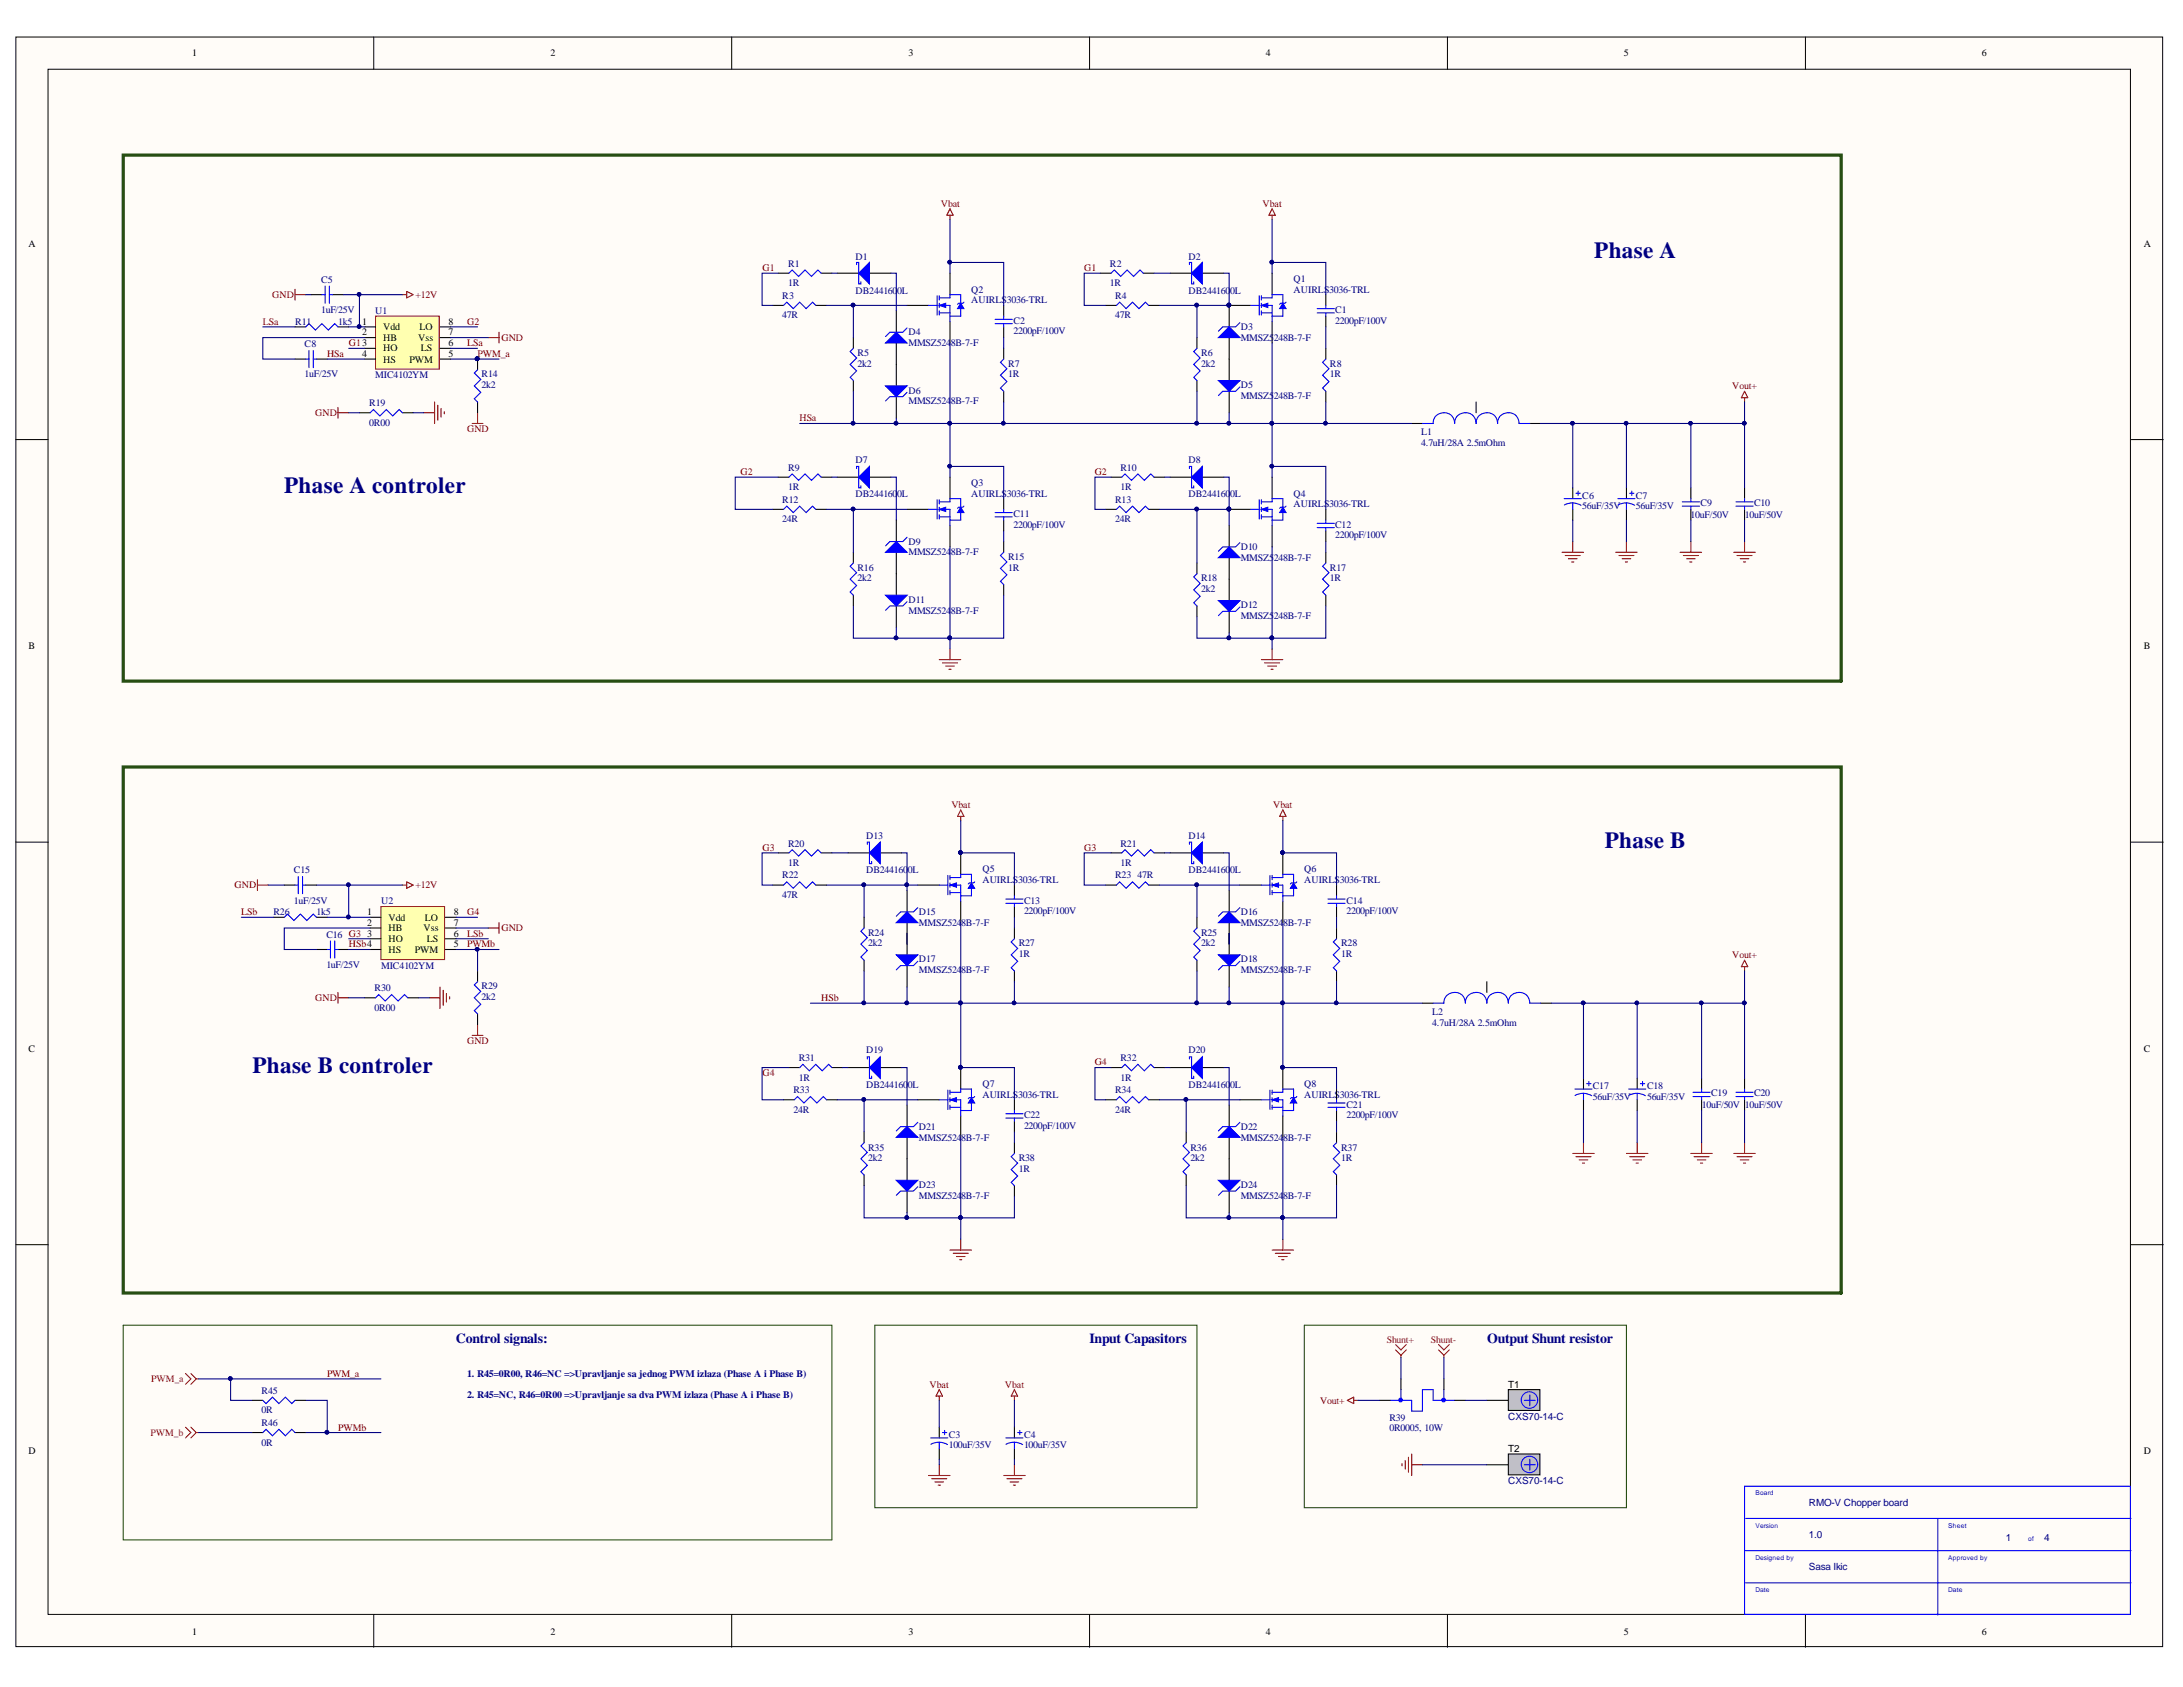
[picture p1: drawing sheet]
<svg xmlns="http://www.w3.org/2000/svg" width="279mm" height="216mm" viewBox="0 0 279 216" stroke-linecap="round" stroke-linejoin="round" font-family="sans-serif">
<defs><g id="words">
<g font-size="3" fill="#000080">
<text x="204" y="33">Phase A</text>
<text x="36.4" y="63.1">Phase A controler</text>
<text x="205.4" y="108.5">Phase B</text>
<text x="32.3" y="137.4">Phase B controler</text>
</g>
<g font-size="1.8" fill="#000080">
<text x="58.3" y="171.9">Control signals:</text>
<text x="139.4" y="171.9">Input Capasitors</text>
<text x="190.3" y="171.9">Output Shunt resistor</text>
</g>
<g font-size="1.3">
<text x="24.6" y="7.2">1</text>
<text x="70.4" y="7.2">2</text>
<text x="116.3" y="7.2">3</text>
<text x="162" y="7.2">4</text>
<text x="207.8" y="7.2">5</text>
<text x="253.7" y="7.2">6</text>
<text x="3.6" y="31.6">A</text>
<text x="274.4" y="31.6">A</text>
<text x="46.3" y="41.6">1</text>
<text x="57.4" y="41.6">8</text>
<text x="46.3" y="42.9">2</text>
<text x="46.3" y="45.7">4</text>
<text x="49" y="42.3">Vdd</text>
<text x="49" y="43.6">HB</text>
<text x="49" y="45">HO</text>
<text x="49" y="46.4">HS</text>
<text x="52.4" y="46.4">PWM</text>
<text x="53.5" y="43.6">Vss</text>
<text x="53.7" y="42.3">LO</text>
<text x="53.9" y="45">LS</text>
<text x="57.4" y="45.7">5</text>
<text x="57.4" y="44.3">6</text>
<text x="57.4" y="42.9">7</text>
<text x="3.6" y="83.1">B</text>
<text x="274.4" y="83.1">B</text>
<text x="47" y="117.2">1</text>
<text x="47" y="118.5">2</text>
<text x="47" y="119.9">3</text>
<text x="49.7" y="117.8">Vdd</text>
<text x="49.7" y="119.2">HB</text>
<text x="54.2" y="119.2">Vss</text>
<text x="54.4" y="117.8">LO</text>
<text x="58.1" y="119.9">6</text>
<text x="58.1" y="118.5">7</text>
<text x="58.1" y="117.2">8</text>
<text x="49.7" y="120.5">HO</text>
<text x="49.7" y="122">HS</text>
<text x="53.1" y="122">PWM</text>
<text x="54.6" y="120.5">LS</text>
<text x="58.1" y="121.2">5</text>
<text x="3.6" y="134.7">C</text>
<text x="274.4" y="134.7">C</text>
<text x="193" y="177.6">T1</text>
<text x="193" y="185.8">T2</text>
<text x="3.6" y="186.1">D</text>
<text x="274.4" y="186.1">D</text>
<text x="24.6" y="209.2">1</text>
<text x="70.4" y="209.2">2</text>
<text x="116.3" y="209.2">3</text>
<text x="162" y="209.2">4</text>
<text x="207.8" y="209.2">5</text>
<text x="253.7" y="209.2">6</text>
</g>
<g font-size="1.3" fill="#800000">
<text x="120.4" y="26.5">Vbat</text>
<text x="161.6" y="26.5">Vbat</text>
<text x="97.6" y="34.7">G1</text>
<text x="138.8" y="34.7">G1</text>
<text x="33.7" y="41.6">LSa</text>
<text x="34.8" y="38.1">GND</text>
<text x="53.2" y="38.1">+12V</text>
<text x="59.8" y="41.6">G2</text>
<text x="41.9" y="45.7">HSa</text>
<text x="44.6" y="44.3">G13</text>
<text x="59.8" y="44.3">LSa</text>
<text x="61.1" y="45.7">PWM_a</text>
<text x="64.2" y="43.6">GND</text>
<text x="40.3" y="53.2">GND</text>
<text x="102.3" y="53.9">HSa</text>
<text x="221.7" y="49.8">Vout+</text>
<text x="59.8" y="55.3">GND</text>
<text x="94.8" y="60.8">G2</text>
<text x="140.1" y="60.8">G2</text>
<text x="121.8" y="103.4">Vbat</text>
<text x="162.9" y="103.4">Vbat</text>
<text x="30" y="113.7">GND</text>
<text x="53.2" y="113.7">+12V</text>
<text x="97.6" y="108.9">G3</text>
<text x="138.8" y="108.9">G3</text>
<text x="30.9" y="117.2">LSb</text>
<text x="59.8" y="117.2">G4</text>
<text x="59.8" y="119.9">LSb</text>
<text x="64.2" y="119.2">GND</text>
<text x="44.6" y="121.2">HSb4</text>
<text x="59.8" y="121.2">PWMb</text>
<text x="221.7" y="122.6">Vout+</text>
<text x="40.3" y="128.1">GND</text>
<text x="105.1" y="128.1">HSb</text>
<text x="59.8" y="133.6">GND</text>
<text x="97.6" y="137.7">G4</text>
<text x="140.1" y="136.3">G4</text>
<text x="41.9" y="176.2">PWM_a</text>
<text x="119" y="177.6">Vbat</text>
<text x="128.6" y="177.6">Vbat</text>
<text x="168.9" y="179.6">Vout+</text>
<text x="43.3" y="183.1">PWMb</text>
</g>
<g font-size="1.3" fill="#000080">
<text x="100.9" y="34.1">R1</text>
<text x="109.5" y="33.2">D1</text>
<text x="142.1" y="34.1">R2</text>
<text x="152.1" y="33.2">D2</text>
<text x="37.8" y="41.6">R11</text>
<text x="41.1" y="36.2">C5</text>
<text x="41.1" y="40.1">1uF/25V</text>
<text x="43.3" y="41.6">1k5</text>
<text x="48" y="40.2">U1</text>
<text x="100.1" y="38.3">R3</text>
<text x="100.1" y="40.7">47R</text>
<text x="100.9" y="36.6">1R</text>
<text x="109.5" y="37.6">DB244160</text>
<text x="114.8" y="37.6">0L</text>
<text x="124.3" y="37.4">Q2</text>
<text x="124.3" y="38.8">AUIRLS3036-TRL</text>
<text x="129.7" y="41.4">C2</text>
<text x="142.1" y="36.6">1R</text>
<text x="142.7" y="38.3">R4</text>
<text x="142.7" y="40.7">47R</text>
<text x="152.1" y="37.6">DB244160</text>
<text x="157.5" y="37.6">0L</text>
<text x="165.6" y="36.1">Q1</text>
<text x="165.6" y="37.4">AUIRLS3036-TRL</text>
<text x="170.9" y="40.1">C1</text>
<text x="170.9" y="41.4">2200pF/100V</text>
<text x="39" y="44.5">C8</text>
<text x="109.8" y="45.6">R5</text>
<text x="109.8" y="46.9">2k2</text>
<text x="116.3" y="42.9">D4</text>
<text x="116.3" y="44.3">MMSZ524</text>
<text x="121.7" y="44.3">8B-7-F</text>
<text x="129" y="46.9">R7</text>
<text x="129.7" y="42.8">2200pF/100V</text>
<text x="153.7" y="45.6">R6</text>
<text x="153.7" y="46.9">2k2</text>
<text x="158.8" y="42.3">D3</text>
<text x="158.8" y="43.6">MMSZ5</text>
<text x="163" y="43.6">248B-7-F</text>
<text x="170.2" y="46.9">R8</text>
<text x="39" y="48.3">1uF/25V</text>
<text x="47.3" y="52">R19</text>
<text x="48" y="48.4">MIC4102YM</text>
<text x="61.6" y="48.3">R14</text>
<text x="61.6" y="49.7">2k2</text>
<text x="116.3" y="50.4">D6</text>
<text x="116.3" y="51.7">MMSZ524</text>
<text x="121.7" y="51.7">8B-7-F</text>
<text x="129" y="48.3">1R</text>
<text x="158.8" y="49.7">D5</text>
<text x="158.8" y="51.1">MMSZ5</text>
<text x="163" y="51.1">248B-7-F</text>
<text x="170.2" y="48.3">1R</text>
<text x="47.3" y="54.5">0R00</text>
<text x="109.5" y="59.2">D7</text>
<text x="152.1" y="59.2">D8</text>
<text x="181.9" y="55.7">L1</text>
<text x="181.9" y="57.1">4.7uH/28A 2.5mOhm</text>
<text x="100.1" y="64.4">R12</text>
<text x="100.9" y="60.3">R9</text>
<text x="100.9" y="62.7">1R</text>
<text x="109.5" y="63.6">DB244160</text>
<text x="114.8" y="63.6">0L</text>
<text x="124.3" y="62.2">Q3</text>
<text x="124.3" y="63.6">AUIRLS3036-TRL</text>
<text x="142.7" y="64.4">R13</text>
<text x="143.4" y="60.3">R10</text>
<text x="143.4" y="62.7">1R</text>
<text x="152.1" y="63.6">DB244160</text>
<text x="157.5" y="63.6">0L</text>
<text x="165.6" y="63.6">Q4</text>
<text x="165.6" y="64.9">AUIRLS3036-TRL</text>
<text x="202.5" y="63.8">C6</text>
<text x="202.5" y="65.2">56uF/35V</text>
<text x="209.4" y="63.8">C7</text>
<text x="209.4" y="65.2">56uF/35V</text>
<text x="217.7" y="64.7">C9</text>
<text x="224.5" y="64.7">C10</text>
<text x="100.1" y="66.9">24R</text>
<text x="116.3" y="69.7">D9</text>
<text x="116.3" y="71.1">MMSZ524</text>
<text x="121.7" y="71.1">8B-7-F</text>
<text x="129" y="71.7">R15</text>
<text x="129.7" y="66.2">C11</text>
<text x="129.7" y="67.5">2200pF/100V</text>
<text x="142.7" y="66.9">24R</text>
<text x="158.8" y="70.4">D10</text>
<text x="158.8" y="71.8">MMSZ5</text>
<text x="163" y="71.8">248B-7-F</text>
<text x="170.9" y="67.5">C12</text>
<text x="170.9" y="68.9">2200pF/100V</text>
<text x="216.4" y="66.3">10uF/50V</text>
<text x="223.3" y="66.3">10uF/50V</text>
<text x="109.8" y="73">R16</text>
<text x="109.8" y="74.4">2k2</text>
<text x="116.3" y="77.2">D11</text>
<text x="129" y="73">1R</text>
<text x="153.7" y="74.4">R18</text>
<text x="153.7" y="75.7">2k2</text>
<text x="158.8" y="77.8">D12</text>
<text x="170.2" y="73">R17</text>
<text x="170.2" y="74.4">1R</text>
<text x="116.3" y="78.5">MMSZ524</text>
<text x="121.7" y="78.5">8B-7-F</text>
<text x="158.8" y="79.2">MMSZ5</text>
<text x="163" y="79.2">248B-7-F</text>
<text x="110.9" y="107.3">D13</text>
<text x="152.1" y="107.3">D14</text>
<text x="37.6" y="111.7">C15</text>
<text x="100.1" y="112.4">R22</text>
<text x="100.9" y="108.4">R20</text>
<text x="100.9" y="110.8">1R</text>
<text x="110.9" y="111.7">DB244160</text>
<text x="116.2" y="111.7">0L</text>
<text x="125.7" y="111.7">Q5</text>
<text x="125.7" y="113">AUIRLS3036-TRL</text>
<text x="142.7" y="112.4">R23</text>
<text x="143.4" y="108.4">R21</text>
<text x="143.4" y="110.8">1R</text>
<text x="145.6" y="112.3">47R</text>
<text x="152.1" y="111.7">DB244160</text>
<text x="157.5" y="111.7">0L</text>
<text x="166.9" y="111.7">Q6</text>
<text x="166.9" y="113">AUIRLS3036-TRL</text>
<text x="35" y="117.2">R26</text>
<text x="37.6" y="115.6">1uF/25V</text>
<text x="40.5" y="117.2">1k5</text>
<text x="48.8" y="115.7">U2</text>
<text x="100.1" y="115">47R</text>
<text x="111.1" y="119.8">R24</text>
<text x="117.6" y="117.2">D15</text>
<text x="117.6" y="118.5">MMSZ524</text>
<text x="123" y="118.5">8B-7-F</text>
<text x="131.1" y="115.6">C13</text>
<text x="131.1" y="117">2200pF/100V</text>
<text x="153.7" y="119.8">R25</text>
<text x="158.8" y="117.2">D16</text>
<text x="158.8" y="118.5">MMSZ524</text>
<text x="164.2" y="118.5">8B-7-F</text>
<text x="172.3" y="115.6">C14</text>
<text x="172.3" y="117">2200pF/100V</text>
<text x="41.8" y="120">C16 G3</text>
<text x="41.8" y="123.8">1uF/25V</text>
<text x="48.8" y="124">MIC4102YM</text>
<text x="111.1" y="121.1">2k2</text>
<text x="117.6" y="123.2">D17</text>
<text x="117.6" y="124.5">MMSZ524</text>
<text x="123" y="124.5">8B-7-F</text>
<text x="130.4" y="121.1">R27</text>
<text x="130.4" y="122.5">1R</text>
<text x="153.7" y="121.1">2k2</text>
<text x="158.8" y="123.2">D18</text>
<text x="158.8" y="124.5">MMSZ524</text>
<text x="164.2" y="124.5">8B-7-F</text>
<text x="171.7" y="121.1">R28</text>
<text x="171.7" y="122.5">1R</text>
<text x="47.9" y="126.9">R30</text>
<text x="47.9" y="129.3">0R00</text>
<text x="61.6" y="126.6">R29</text>
<text x="61.6" y="128">2k2</text>
<text x="183.3" y="129.9">L2</text>
<text x="183.3" y="131.3">4.7uH/28A 2.5mOhm</text>
<text x="102.2" y="135.8">R31</text>
<text x="110.9" y="134.8">D19</text>
<text x="143.4" y="135.8">R32</text>
<text x="152.1" y="134.8">D20</text>
<text x="101.6" y="139.9">R33</text>
<text x="101.6" y="142.4">24R</text>
<text x="102.2" y="138.3">1R</text>
<text x="110.9" y="139.2">DB244160</text>
<text x="116.2" y="139.2">0L</text>
<text x="125.7" y="139.1">Q7</text>
<text x="125.7" y="140.5">AUIRLS3036-TRL</text>
<text x="131.1" y="143.1">C22</text>
<text x="142.7" y="139.9">R34</text>
<text x="142.7" y="142.4">24R</text>
<text x="143.4" y="138.3">1R</text>
<text x="152.1" y="139.2">DB244160</text>
<text x="157.5" y="139.2">0L</text>
<text x="166.9" y="139.1">Q8</text>
<text x="166.9" y="140.5">AUIRLS3036-TRL</text>
<text x="172.3" y="141.8">C21</text>
<text x="172.3" y="143.1">2200pF/100V</text>
<text x="203.9" y="139.4">C17</text>
<text x="203.9" y="140.7">56uF/35V</text>
<text x="210.8" y="139.4">C18</text>
<text x="210.8" y="140.7">56uF/35V</text>
<text x="217.8" y="141.8">10uF/50V 10uF/50V</text>
<text x="219" y="140.3">C19</text>
<text x="224.5" y="140.3">C20</text>
<text x="111.1" y="147.2">R35</text>
<text x="111.1" y="148.6">2k2</text>
<text x="117.6" y="144.6">D21</text>
<text x="117.6" y="146">MMSZ524</text>
<text x="123" y="146">8B-7-F</text>
<text x="130.4" y="148.6">R38</text>
<text x="130.4" y="150">1R</text>
<text x="131.1" y="144.5">2200pF/100V</text>
<text x="152.4" y="147.2">R36</text>
<text x="152.4" y="148.6">2k2</text>
<text x="158.8" y="144.6">D22</text>
<text x="158.8" y="146">MMSZ524</text>
<text x="164.2" y="146">8B-7-F</text>
<text x="171.7" y="147.2">R37</text>
<text x="171.7" y="148.6">1R</text>
<text x="117.6" y="152">D23</text>
<text x="117.6" y="153.4">MMSZ524</text>
<text x="123" y="153.4">8B-7-F</text>
<text x="158.8" y="152">D24</text>
<text x="158.8" y="153.4">MMSZ524</text>
<text x="164.2" y="153.4">8B-7-F</text>
<text x="33.5" y="178.4">R45</text>
<text x="59.8" y="176.2">1. R45=0R00, R46=NC =&gt;Upravljanje sa jednog PWM izlaza (Phase A i Phase B)</text>
<text x="59.8" y="178.9">2. R45=NC, R46=0R00 =&gt;Upravljanje sa dva PWM izlaza (Phase A i Phase B)</text>
<text x="33.5" y="182.5">R46</text>
<text x="33.5" y="185">0R</text>
<text x="33.5" y="180.9">0R</text>
<text x="121.4" y="184">C3</text>
<text x="121.4" y="185.4">100uF/35V</text>
<text x="131.1" y="184">C4</text>
<text x="131.1" y="185.4">100uF/35V</text>
<text x="177.8" y="181.8">R39</text>
<text x="177.8" y="183.2">0R0005, 10W</text>
<text x="193" y="181.7">CXS70-14-C</text>
<text x="193" y="189.9">CXS70-14-C</text>
<text x="231.5" y="192.7">RMO-V Chopper board</text>
<text x="231.5" y="196.8">1.0</text>
<text x="256.7" y="197.2">1</text>
<text x="261.6" y="197.2">4</text>
<text x="231.5" y="200.9">Sasa Ikic</text>
</g>
<g font-size="1.3" fill="#f00">
<text x="177.5" y="171.8">Shunt+</text>
<text x="183.2" y="171.8">Shunt-</text>
<text x="19.4" y="176.9">PWM_a</text>
<text x="19.3" y="183.8">PWM_b</text>
</g>
<g font-size=".8" fill="#00f">
<text x="224.7" y="191.4">Board</text>
<text x="224.7" y="195.5">Version</text>
<text x="249.4" y="195.5">Sheet</text>
<text x="259.6" y="197.2">of</text>
<text x="224.7" y="199.7">Designed by</text>
<text x="224.7" y="203.8">Date</text>
<text x="249.4" y="199.7">Approved by</text>
<text x="249.4" y="203.8">Date</text>
</g>
</g></defs>
<g fill="#fffcf8" stroke="#000" stroke-width=".13">
<path d="M2 4.7h274.8v206h-274.8z"/>
<path d="M6.2 8.9h266.5v197.7h-266.5z"/>
</g>
<g fill="none" stroke="#000" stroke-width=".13">
<path d="M47.8 4.7v4.2M93.7 4.7v4.2M139.5 4.7v4.2M185.3 4.7v4.2M231.1 4.7v4.2M2 56.3h4.2M272.8 56.3h4.1M2 107.8h4.2M272.8 107.8h4.1M2 159.3h4.2M272.8 159.3h4.1M47.8 206.7v4.1"/>
<path d="M93.7 206.7v4.1M139.5 206.7v4.1M185.3 206.7v4.1M231.1 206.7v4.1"/>
</g>
<path d="M48.8 116h8.1v6.8h-8.1z" fill="#ffffb0" stroke="#800000" stroke-width=".13"/>
<path d="M116.1 39.1h2.7M121.6 35v2.7M121.6 41.1v2.8M47.4 117.4h1.4M47.4 118.8h1.4M57 117.4h1.4M57 118.8h1.4M47.4 120.1h1.4M47.4 121.5h1.4M57 120.1h1.4M57 121.5h1.4" fill="none" stroke="#000" stroke-width=".14"/>
<path d="M118.8 39.1h1.1M119.9 37.8v2.5M120.2 38.1h1.4M120.2 39.1h1.4v1.4M120.2 37.8v.6M120.2 38.8v.6M120.2 39.8v.5M120.2 40h1.4" fill="none" stroke="#00f" stroke-width=".14"/>
<path d="M120.2 39.1l.8-.3v.6z" fill="#00f"/>
<path d="M120.2 39.1l.8-.3v.6z" fill="none" stroke="#00f" stroke-width=".13"/>
<path d="M121.6 38.1v-.4h1.4v1.1M123 39.5v1h-1.4" fill="none" stroke="#00f" stroke-width=".14"/>
<path d="M123 38.8l.4 .7h-.8z" fill="#00f"/>
<path d="M123 38.8l.4 .7h-.8z" fill="none" stroke="#00f" stroke-width=".13"/>
<path d="M123.4 38.7l-.2 .1h-.5l-.1 .1M160.1 39.1h1.1M161.2 37.8v2.5M161.4 38.1h1.4M161.4 39.1h1.4v1.4M161.4 37.8v.6M161.4 38.8v.6M161.4 39.8v.5M121.6 40.5v.6M161.4 40h1.4" fill="none" stroke="#00f" stroke-width=".14"/>
<path d="M157.3 39.1h2.8M162.8 35v2.7M162.8 41.1v2.8" fill="none" stroke="#000" stroke-width=".14"/>
<circle cx="157.3" cy="39" r=".23" fill="#000080" stroke="#000080" stroke-width=".13"/>
<path d="M161.4 39.1l.9-.3v.6z" fill="#00f"/>
<path d="M161.4 39.1l.9-.3v.6z" fill="none" stroke="#00f" stroke-width=".13"/>
<path d="M162.8 38.1v-.4h1.4v1.1M164.2 39.5v1h-1.4" fill="none" stroke="#00f" stroke-width=".14"/>
<path d="M164.2 38.8l.4 .7h-.8z" fill="#00f"/>
<path d="M164.2 38.8l.4 .7h-.8z" fill="none" stroke="#00f" stroke-width=".13"/>
<path d="M164.6 38.7l-.1 .1h-.6l-.1 .1M162.8 40.5v.6M118.8 65.2h1.1M119.9 64v2.4M120.2 64.2h1.4M120.2 65.2h1.4v1.4M120.2 66.1h1.4M120.2 64v.5M120.2 64.9v.6M120.2 65.9v.5" fill="none" stroke="#00f" stroke-width=".14"/>
<circle cx="157.3" cy="39" r=".23" fill="#000080" stroke="#000080" stroke-width=".13"/>
<path d="M116.1 65.2h2.7M121.6 61.1v2.7M121.6 67.2v2.8" fill="none" stroke="#000" stroke-width=".14"/>
<path d="M120.2 65.2l.8-.3v.6z" fill="#00f"/>
<path d="M120.2 65.2l.8-.3v.6z" fill="none" stroke="#00f" stroke-width=".13"/>
<path d="M121.6 64.2v-.4h1.4v1.1M123 65.6v1h-1.4" fill="none" stroke="#00f" stroke-width=".14"/>
<path d="M123 64.9l.4 .7h-.8z" fill="#00f"/>
<path d="M123 64.9l.4 .7h-.8z" fill="none" stroke="#00f" stroke-width=".13"/>
<path d="M121.6 66.6v.6M123.4 64.8l-.2 .1h-.5l-.1 .2M160.1 65.2h1.1M161.2 64v2.4M161.4 64.2h1.4M161.4 65.2h1.4v1.4M161.4 66.1h1.4M161.4 64v.5M161.4 64.9v.6M161.4 65.9v.5" fill="none" stroke="#00f" stroke-width=".14"/>
<path d="M157.3 65.2h2.8M162.8 61.1v2.7M162.8 67.2v2.8" fill="none" stroke="#000" stroke-width=".14"/>
<circle cx="157.3" cy="65.1" r=".23" fill="#000080" stroke="#000080" stroke-width=".13"/>
<path d="M161.4 65.2l.9-.3v.6z" fill="#00f"/>
<path d="M161.4 65.2l.9-.3v.6z" fill="none" stroke="#00f" stroke-width=".13"/>
<path d="M162.8 64.2v-.4h1.4v1.1M164.2 65.6v1h-1.4" fill="none" stroke="#00f" stroke-width=".14"/>
<path d="M164.2 64.9l.4 .7h-.8z" fill="#00f"/>
<path d="M164.2 64.9l.4 .7h-.8z" fill="none" stroke="#00f" stroke-width=".13"/>
<g fill="none" stroke="#00f" stroke-width=".14">
<path d="M162.8 66.6v.6M164.6 64.8l-.1 .1h-.6l-.1 .2M120.2 113.3h1.1M121.3 112v2.5M121.6 112.3h1.4M121.6 113.3h1.4v1.3M121.6 114.2h1.4M121.6 112v.6M121.6 113v.5M121.6 114v.5M128.7 184h2.2M129.8 184.6l.6 .1 .5 .2"/>
<path d="M129.8 184.6h-.5l-.5 .2M129.8 184.6v.8M130.2 183.3h.6M130.5 183.1v.5"/>
</g>
<g fill="#000080" stroke="#000080" stroke-width=".13">
<circle cx="157.3" cy="65.1" r=".23"/>
<circle cx="122.9" cy="109.1" r=".23"/>
</g>
<path d="M117.5 113.3h2.7M123 109.2v2.7M123 115.3v2.8M129.8 182.7v1.3M129.8 185.4v1.4" fill="none" stroke="#000" stroke-width=".14"/>
<path d="M121.6 113.3l.8-.3v.5z" fill="#00f"/>
<path d="M121.6 113.3l.8-.3v.5z" fill="none" stroke="#00f" stroke-width=".13"/>
<path d="M123 112.3v-.4h1.3v1.1M124.3 113.7v.9h-1.3" fill="none" stroke="#00f" stroke-width=".14"/>
<path d="M124.3 113l.4 .7h-.8z" fill="#00f"/>
<path d="M124.3 113l.4 .7h-.8z" fill="none" stroke="#00f" stroke-width=".13"/>
<path d="M123 114.6v.7M124.7 112.9l-.1 .1h-.5l-.2 .1M161.4 113.3h1.1M162.5 112v2.5M162.8 112.3h1.4M162.8 113.3h1.4v1.3M162.8 114.2h1.4M162.8 112v.6M162.8 113v.5M162.8 114v.5" fill="none" stroke="#00f" stroke-width=".14"/>
<g fill="#000080" stroke="#000080" stroke-width=".13">
<circle cx="122.9" cy="109.1" r=".23"/>
<circle cx="164.1" cy="109.1" r=".23"/>
</g>
<path d="M158.7 113.3h2.7M164.2 109.2v2.7M164.2 115.3v2.8" fill="none" stroke="#000" stroke-width=".14"/>
<path d="M162.8 113.3l.8-.3v.5z" fill="#00f"/>
<path d="M162.8 113.3l.8-.3v.5z" fill="none" stroke="#00f" stroke-width=".13"/>
<path d="M164.2 112.3v-.4h1.4v1.1M165.6 113.7v.9h-1.4" fill="none" stroke="#00f" stroke-width=".14"/>
<path d="M165.6 113l.4 .7h-.8z" fill="#00f"/>
<path d="M165.6 113l.4 .7h-.8z" fill="none" stroke="#00f" stroke-width=".13"/>
<path d="M164.2 114.6v.7M166 112.9l-.2 .1h-.5l-.1 .1M121.3 139.5v2.5M121.6 139.8h1.4M121.6 139.5v.6M120.2 140.7h1.1M121.6 140.7h1.4v1.4M121.6 141.7h1.4M121.6 140.5v.5M121.6 141.4v.6" fill="none" stroke="#00f" stroke-width=".14"/>
<g fill="#000080" stroke="#000080" stroke-width=".13">
<circle cx="164.1" cy="109.1" r=".23"/>
<circle cx="122.9" cy="136.6" r=".23"/>
</g>
<path d="M123 136.6v2.8M117.5 140.7h2.7M123 142.8v2.8" fill="none" stroke="#000" stroke-width=".14"/>
<path d="M121.6 140.7l.8-.2v.5z" fill="#00f"/>
<path d="M121.6 140.7l.8-.2v.5z" fill="none" stroke="#00f" stroke-width=".13"/>
<path d="M123 139.8v-.4h1.3v1.1M124.3 141.2v.9h-1.3" fill="none" stroke="#00f" stroke-width=".14"/>
<path d="M124.3 140.5l.4 .7h-.8z" fill="#00f"/>
<path d="M124.3 140.5l.4 .7h-.8z" fill="none" stroke="#00f" stroke-width=".13"/>
<path d="M162.5 139.5v2.5M162.8 139.8h1.4M162.8 139.5v.6M123 142.1v.7M124.7 140.3l-.1 .2h-.5l-.2 .1M161.4 140.7h1.1M162.8 140.7h1.4v1.4M162.8 141.7h1.4M162.8 140.5v.5M162.8 141.4v.6" fill="none" stroke="#00f" stroke-width=".14"/>
<g fill="#000080" stroke="#000080" stroke-width=".13">
<circle cx="122.9" cy="136.6" r=".23"/>
<circle cx="164.1" cy="136.6" r=".23"/>
</g>
<path d="M164.2 136.6v2.8M158.7 140.7h2.7M164.2 142.8v2.8" fill="none" stroke="#000" stroke-width=".14"/>
<path d="M162.8 140.7l.8-.2v.5z" fill="#00f"/>
<path d="M162.8 140.7l.8-.2v.5z" fill="none" stroke="#00f" stroke-width=".13"/>
<path d="M164.2 139.8v-.4h1.4v1.1M165.6 141.2v.9h-1.4" fill="none" stroke="#00f" stroke-width=".14"/>
<path d="M165.6 140.5l.4 .7h-.8z" fill="#00f"/>
<path d="M165.6 140.5l.4 .7h-.8z" fill="none" stroke="#00f" stroke-width=".13"/>
<path d="M164.2 142.1v.7M166 140.3l-.2 .2h-.5l-.1 .1" fill="none" stroke="#00f" stroke-width=".14"/>
<circle cx="164.1" cy="136.6" r=".23" fill="#000080" stroke="#000080" stroke-width=".13"/>
<path d="M48.1 40.5h8.1v6.7h-8.1z" fill="#ffffb0" stroke="#800000" stroke-width=".13"/>
<g fill="none" stroke="#000" stroke-width=".14">
<path d="M39.8 37.7h1.4M42.6 37.7h1.3M107.2 35h2.7M111.3 35h2.7M37.8 46h1.3M40.5 46h1.4M46.7 41.8h1.4M46.7 43.2h1.4M46.7 44.6h1.4M46.7 46h1.4M56.3 41.8h1.4M56.3 43.2h1.4"/>
<path d="M56.3 44.6h1.4M56.3 46h1.4M36.4 113.3h1.4M39.1 113.3h1.4M40.5 121.5h1.4M43.3 121.5h1.3M120.2 182.7v1.3M120.2 185.4v1.4"/>
</g>
<g fill="none" stroke="#00f" stroke-width=".14">
<path d="M41.2 37.7h.4M41.6 36.6v2.2M42.2 36.6v2.2M42.2 37.7h.4M39.1 46h.4M39.5 44.9v2.2M40.1 44.9v2.2M40.1 46h.4M37.8 113.3h.4M38.2 112.2v2.2M38.7 112.2v2.2M38.7 113.3h.4"/>
<path d="M41.9 121.5h.4M42.3 120.4v2.2M42.8 120.4v2.2M42.8 121.5h.5M119.1 184h2.2M120.2 184.6l.6 .1 .5 .2M120.2 184.6h-.5l-.6 .2M120.2 184.6v.8M120.6 183.3h.6M120.9 183.1v.5"/>
</g>
<path d="M109.9 35l1.4-1.4v2.7z" fill="#00f"/>
<path d="M109.6 33.9v-.3h.3v2.7h.3v-.2M109.9 35l1.4-1.4v2.7z" fill="none" stroke="#00f" stroke-width=".14"/>
<path d="M107.2 61.1h2.7M111.3 61.1h2.7" fill="none" stroke="#000" stroke-width=".14"/>
<path d="M109.9 61.1l1.4-1.4v2.7z" fill="#00f"/>
<path d="M109.6 60v-.3h.3v2.7h.3v-.2M109.9 61.1l1.4-1.4v2.7z" fill="none" stroke="#00f" stroke-width=".14"/>
<path d="M108.5 109.2h2.8M112.7 109.2h2.7" fill="none" stroke="#000" stroke-width=".14"/>
<path d="M111.3 109.2l1.4-1.4v2.7z" fill="#00f"/>
<path d="M111 108.1v-.3h.3v2.7h.3v-.3M111.3 109.2l1.4-1.4v2.7z" fill="none" stroke="#00f" stroke-width=".14"/>
<path d="M108.5 136.6h2.8M112.7 136.6h2.7" fill="none" stroke="#000" stroke-width=".14"/>
<path d="M111.3 136.6l1.4-1.3v2.7z" fill="#00f"/>
<path d="M111 135.5v-.2h.3v2.7h.3v-.3M111.3 136.6l1.4-1.3v2.7z" fill="none" stroke="#00f" stroke-width=".14"/>
<path d="M149.8 109.2h2.7M153.9 109.2h2.7" fill="none" stroke="#000" stroke-width=".14"/>
<path d="M152.5 109.2l1.4-1.4v2.7z" fill="#00f"/>
<path d="M152.2 108.1v-.3h.3v2.7h.3v-.3M152.5 109.2l1.4-1.4v2.7z" fill="none" stroke="#00f" stroke-width=".14"/>
<path d="M149.8 136.6h2.7M153.9 136.6h2.7" fill="none" stroke="#000" stroke-width=".14"/>
<path d="M152.5 136.6l1.4-1.3v2.7z" fill="#00f"/>
<path d="M152.2 135.5v-.2h.3v2.7h.3v-.3M152.5 136.6l1.4-1.3v2.7z" fill="none" stroke="#00f" stroke-width=".14"/>
<path d="M149.8 61.1h2.7M153.9 61.1h2.7" fill="none" stroke="#000" stroke-width=".14"/>
<path d="M152.5 61.1l1.4-1.4v2.7z" fill="#00f"/>
<path d="M152.2 60v-.3h.3v2.7h.3v-.2M152.5 61.1l1.4-1.4v2.7z" fill="none" stroke="#00f" stroke-width=".14"/>
<path d="M149.8 35h2.7M153.9 35h2.7" fill="none" stroke="#000" stroke-width=".14"/>
<path d="M152.5 35l1.4-1.4v2.7z" fill="#00f"/>
<path d="M100.3 39.1l.4-.4 .8 .8 .8-.8 .9 .8 .8-.8 .4 .4M142.9 39.1l.4-.4 .8 .8 .9-.8 .8 .8 .8-.8 .4 .4M152.2 33.9v-.3h.3v2.7h.3v-.2M152.5 35l1.4-1.4v2.7zM100.3 65.2l.4-.4 .8 .8 .8-.8 .9 .8 .8-.8 .4 .4M142.9 65.2l.4-.4 .8 .8 .9-.8 .8 .8 .8-.8 .4 .4M100.3 113.3l.4-.4 .8 .8 .8-.8 .9 .8 .8-.8 .4 .4M142.9 113.3l.4-.4 .8 .8 .9-.8 .8 .8 .8-.8 .4 .4M101.7 140.7l.4-.4 .8 .9 .8-.9 .8 .9 .9-.9 .4 .4M142.9 140.7l.4-.4 .8 .9 .9-.9 .8 .9 .8-.9 .4 .4" fill="none" stroke="#00f" stroke-width=".14"/>
<g fill="none" stroke="#000" stroke-width=".14">
<path d="M98.9 39.1h1.4M104.4 39.1h1.4M114.7 39.8v2.7M141.5 39.1h1.4M147 39.1h1.4M114.7 43.9v2.7M98.9 65.2h1.4M104.4 65.2h1.4M141.5 65.2h1.4M147 65.2h1.4M98.9 113.3h1.4M104.4 113.3h1.4"/>
<path d="M141.5 113.3h1.4M147 113.3h1.4M100.3 140.7h1.4M105.8 140.7h1.4M141.5 140.7h1.4M147 140.7h1.4"/>
</g>
<path d="M113.3 43.9l1.4-1.4 1.4 1.4z" fill="#00f"/>
<path d="M113.3 43.9l1.4-1.4 1.4 1.4zM116.1 42l-.6 .5h-1.6l-.6 .6" fill="none" stroke="#00f" stroke-width=".14"/>
<path d="M114.7 46.6v2.8M114.7 50.8v2.7" fill="none" stroke="#000" stroke-width=".14"/>
<path d="M113.3 49.4h2.8l-1.4 1.4z" fill="#00f"/>
<path d="M113.3 49.4h2.8l-1.4 1.4zM116.1 50.2l-.6 .6h-1.6l-.6 .5" fill="none" stroke="#00f" stroke-width=".14"/>
<path d="M114.7 66.6v2.7M114.7 70.7v2.7" fill="none" stroke="#000" stroke-width=".14"/>
<path d="M113.3 70.7l1.4-1.4 1.4 1.4z" fill="#00f"/>
<path d="M113.3 70.7l1.4-1.4 1.4 1.4zM116.1 68.8l-.6 .5h-1.6l-.6 .6" fill="none" stroke="#00f" stroke-width=".14"/>
<path d="M114.7 73.4v2.8M114.7 77.6v2.7" fill="none" stroke="#000" stroke-width=".14"/>
<path d="M113.3 76.2h2.8l-1.4 1.4z" fill="#00f"/>
<path d="M113.3 76.2h2.8l-1.4 1.4zM116.1 77l-.6 .6h-1.6l-.6 .5" fill="none" stroke="#00f" stroke-width=".14"/>
<path d="M157.3 39.1v2.7M157.3 43.2v2.8" fill="none" stroke="#000" stroke-width=".14"/>
<circle cx="157.3" cy="39" r=".23" fill="#000080" stroke="#000080" stroke-width=".13"/>
<path d="M155.9 43.2l1.4-1.4 1.4 1.4z" fill="#00f"/>
<path d="M155.9 43.2l1.4-1.4 1.4 1.4zM158.7 41.3l-.6 .5h-1.6l-.6 .6" fill="none" stroke="#00f" stroke-width=".14"/>
<circle cx="157.3" cy="39" r=".23" fill="#000080" stroke="#000080" stroke-width=".13"/>
<path d="M157.3 46v2.7M157.3 50.1v2.7" fill="none" stroke="#000" stroke-width=".14"/>
<path d="M155.9 48.7h2.8l-1.4 1.4z" fill="#00f"/>
<path d="M155.9 48.7h2.8l-1.4 1.4zM158.7 49.5l-.6 .6h-1.6l-.6 .5" fill="none" stroke="#00f" stroke-width=".14"/>
<path d="M157.3 67.2v2.8M157.3 71.4v2.7" fill="none" stroke="#000" stroke-width=".14"/>
<path d="M155.9 71.4l1.4-1.4 1.4 1.4z" fill="#00f"/>
<path d="M155.9 71.4l1.4-1.4 1.4 1.4zM158.7 69.4l-.6 .6h-1.6l-.6 .5" fill="none" stroke="#00f" stroke-width=".14"/>
<path d="M157.3 74.1v2.8M157.3 78.2v2.8" fill="none" stroke="#000" stroke-width=".14"/>
<path d="M155.9 76.9h2.8l-1.4 1.3z" fill="#00f"/>
<path d="M155.9 76.9h2.8l-1.4 1.3zM158.7 77.7l-.6 .5h-1.6l-.6 .6" fill="none" stroke="#00f" stroke-width=".14"/>
<path d="M116.1 114v2.7M116.1 118.1v2.7" fill="none" stroke="#000" stroke-width=".14"/>
<path d="M114.7 118.1l1.4-1.4 1.4 1.4z" fill="#00f"/>
<path d="M114.7 118.1l1.4-1.4 1.4 1.4zM117.5 116.2l-.6 .5h-1.6l-.6 .6" fill="none" stroke="#00f" stroke-width=".14"/>
<path d="M116.1 119.5v2.7M116.1 123.6v2.7" fill="none" stroke="#000" stroke-width=".14"/>
<path d="M114.7 122.2h2.8l-1.4 1.4z" fill="#00f"/>
<path d="M114.7 122.2h2.8l-1.4 1.4zM117.5 123l-.6 .6h-1.6l-.6 .5" fill="none" stroke="#00f" stroke-width=".14"/>
<path d="M157.3 114v2.7M157.3 118.1v2.7" fill="none" stroke="#000" stroke-width=".14"/>
<path d="M155.9 118.1l1.4-1.4 1.4 1.4z" fill="#00f"/>
<path d="M155.9 118.1l1.4-1.4 1.4 1.4zM158.7 116.2l-.6 .5h-1.6l-.6 .6" fill="none" stroke="#00f" stroke-width=".14"/>
<path d="M157.3 119.5v2.7M157.3 123.6v2.7" fill="none" stroke="#000" stroke-width=".14"/>
<path d="M155.9 122.2h2.8l-1.4 1.4z" fill="#00f"/>
<path d="M155.9 122.2h2.8l-1.4 1.4zM158.7 123l-.6 .6h-1.6l-.6 .5" fill="none" stroke="#00f" stroke-width=".14"/>
<path d="M157.3 141.4v2.8M157.3 145.6v2.7" fill="none" stroke="#000" stroke-width=".14"/>
<path d="M155.9 145.6l1.4-1.4 1.4 1.4z" fill="#00f"/>
<path d="M155.9 145.6l1.4-1.4 1.4 1.4zM158.7 143.6l-.6 .6h-1.6l-.6 .5" fill="none" stroke="#00f" stroke-width=".14"/>
<path d="M157.3 148.3v2.8M157.3 152.4v2.8" fill="none" stroke="#000" stroke-width=".14"/>
<path d="M155.9 151.1h2.8l-1.4 1.3z" fill="#00f"/>
<path d="M155.9 151.1h2.8l-1.4 1.3zM158.7 151.9l-.6 .5h-1.6l-.6 .6" fill="none" stroke="#00f" stroke-width=".14"/>
<path d="M116.1 141.4v2.8M116.1 145.6v2.7" fill="none" stroke="#000" stroke-width=".14"/>
<path d="M114.7 145.6l1.4-1.4 1.4 1.4z" fill="#00f"/>
<path d="M114.7 145.6l1.4-1.4 1.4 1.4zM117.5 143.6l-.6 .6h-1.6l-.6 .5" fill="none" stroke="#00f" stroke-width=".14"/>
<path d="M116.1 148.3v2.8M116.1 152.4v2.8" fill="none" stroke="#000" stroke-width=".14"/>
<path d="M114.7 151.1h2.8l-1.4 1.3z" fill="#00f"/>
<g fill="none" stroke="#00f" stroke-width=".14">
<path d="M101 35l.4-.4 .8 .8 .8-.8 .9 .8 .8-.8 .4 .4M142.2 35l.4-.4 .8 .8 .9-.8 .8 .8 .8-.8 .4 .4M168.6 39.5h2.2M169.7 39.1v.4M39.1 41.8l.4-.4 .9 .8 .8-.8 .8 .8 .8-.8 .5 .4M47.4 52.8l.4-.4 .8 .8 .8-.8 .9 .8 .8-.8 .4 .4M61.1 47.3l-.4 .4 .8 .9-.8 .8 .8 .8-.8 .8 .4 .4M109.2 44.6l-.4 .4 .8 .8-.8 .8 .8 .9-.8 .8 .4 .4M127.4 40.9h2.2M127.4 41.4h2.2M128.5 46l-.5 .4 .9 .8-.9 .8 .9 .8-.9 .9 .5 .4M128.5 40.5v.4"/>
<path d="M128.5 41.4v.4M153.2 44.6l-.4 .4 .8 .8-.8 .8 .8 .9-.8 .8 .4 .4M168.6 40h2.2M169.7 46l-.4 .4 .8 .8-.8 .8 .8 .8-.8 .9 .4 .4M169.7 40v.5M182.1 54.2h1.3a1.37 1.37 0 0 1 1.4-1.4 1.37 1.37 0 0 1 1.4 1.4 1.37 1.37 0 0 1 1.4-1.4 1.37 1.37 0 0 1 1.3 1.4 1.37 1.37 0 0 1 1.4-1.4 1.37 1.37 0 0 1 1.4 1.4 1.37 1.37 0 0 1 1.3-1.4 1.37 1.37 0 0 1 1.4 1.4h1.4M101 61.1l.4-.4 .8 .8 .8-.8 .9 .8 .8-.8 .4 .4M109.2 72.1l-.4 .4 .8 .8-.8 .8 .8 .8-.8 .9 .4 .4M127.4 65.6h2.2M127.4 66.1h2.2M128.5 70.7l-.5 .4 .9 .8-.9 .8 .9 .9-.9 .8 .5 .4M128.5 65.2v.4"/>
<path d="M128.5 66.1v.5M143.6 61.1l.4-.4 .8 .8 .8-.8 .9 .8 .8-.8 .4 .4M153.2 73.4l-.4 .4 .8 .9-.8 .8 .8 .8-.8 .8 .4 .5M168.6 67h2.2M168.6 67.5h2.2M169.7 72.1l-.4 .4 .8 .8-.8 .8 .8 .8-.8 .9 .4 .4M169.7 66.6v.4M169.7 67.5v.4M200.2 63.8h2.2M201.3 64.4h.5l.5 .3M201.3 64.4h-.6l-.5 .2M201.3 64.4v.8"/>
<path d="M201.7 63.1h.6M202 62.9v.5M207.1 63.8h2.2M208.2 64.4h.5l.5 .3M208.2 64.4h-.6l-.5 .2M208.2 64.4v.8M208.6 63.1h.5M208.9 62.9v.5M215.3 64.2h2.2M215.3 64.8h2.2M216.4 63.8v.4M216.4 64.8v.4"/>
<path d="M222.2 64.2h2.2M222.2 64.8h2.2M223.3 63.8v.4M223.3 64.8v.4M36.4 117.4l.4-.4 .8 .8 .8-.8 .9 .8 .8-.8 .4 .4M101 109.2l.4-.5 .8 .9 .8-.9 .9 .9 .8-.9 .4 .5M110.6 118.8l-.4 .4 .8 .8-.8 .8 .8 .9-.8 .8 .4 .4M128.7 115.1h2.2M128.7 115.6h2.2M129.8 114.6v.5M129.8 115.6v.4M143.6 109.2l.4-.5 .8 .9 .8-.9 .9 .9 .8-.9 .4 .5"/>
<path d="M153.2 118.8l-.4 .4 .8 .8-.8 .8 .8 .9-.8 .8 .4 .4M170 115.1h2.2M170 115.6h2.2M171.1 114.6v.5M171.1 115.6v.4M48.1 127.7l.4-.4 .8 .8 .8-.8 .9 .8 .8-.8 .4 .4M61.1 125.6l-.4 .4 .8 .9-.8 .8 .8 .8-.8 .8 .4 .5M102.3 136.6l.5-.4 .8 .8 .8-.8 .8 .8 .9-.8 .4 .4M129.8 120.1l-.4 .5 .8 .8-.8 .8 .8 .8-.8 .9 .4 .4M143.6 136.6l.4-.4 .8 .8 .8-.8 .9 .8 .8-.8 .4 .4M171.1 120.1l-.5 .5 .9 .8-.9 .8 .9 .8-.9 .9 .5 .4M183.4 128.4h1.4a1.37 1.37 0 0 1 1.4-1.4 1.37 1.37 0 0 1 1.4 1.4 1.37 1.37 0 0 1 1.3-1.4 1.37 1.37 0 0 1 1.4 1.4 1.37 1.37 0 0 1 1.4-1.4 1.37 1.37 0 0 1 1.3 1.4 1.37 1.37 0 0 1 1.4-1.4 1.37 1.37 0 0 1 1.4 1.4h1.4"/>
<path d="M201.6 139.4h2.2M202.7 139.9l.5 .1 .5 .2M202.7 139.9l-.6 .1-.5 .2M202.7 139.9v.8M203.1 138.7h.5M203.4 138.4v.6M208.4 139.4h2.2M209.5 139.9l.6 .1 .5 .2M209.5 139.9l-.5 .1-.5 .2M209.5 139.9v.8M210 138.7h.5M210.2 138.4v.6"/>
<path d="M216.7 139.8h2.2M217.8 139.4v.4M222.2 139.8h2.2M223.3 139.4v.4M110.6 146.2l-.4 .5 .8 .8-.8 .8 .8 .8-.8 .9 .4 .4M114.7 151.1h2.8l-1.4 1.3zM117.5 151.9l-.6 .5h-1.6l-.6 .6M128.7 142.5h2.2M128.7 143.1h2.2M129.8 147.6l-.4 .4 .8 .9-.8 .8 .8 .8-.8 .8 .4 .4M129.8 142.1v.4M129.8 143.1v.4"/>
<path d="M151.8 146.2l-.4 .5 .8 .8-.8 .8 .8 .8-.8 .9 .4 .4M170 141.2h2.2M170 141.7h2.2M171.1 146.2l-.5 .5 .9 .8-.9 .8 .9 .8-.9 .9 .5 .4M171.1 140.7v.5M171.1 141.7v.4M216.7 140.3h2.2M217.8 140.3v.4M222.2 140.3h2.2M223.3 140.3v.4M177.9 179.2h2.8v1.4h1.4v-2.8h1.3v1.4h2.8M179.3 177.8v1.4"/>
<path d="M184.8 177.8v1.4"/>
</g>
<g fill="none" stroke="#800000" stroke-width=".14">
<path d="M37.8 37v1.4M37.8 37.7h1.3M51.5 37.7h.6M52.1 37.3l.8 .4-.8 .4zM121.6 27.5v.6M121.6 26.7l.4 .8h-.8zM162.8 27.5v.6M162.8 26.7l.4 .8h-.8zM43.3 52.1v1.4M43.3 52.8h1.3M54.3 52.8h1.3M55.6 51.4v2.8"/>
<path d="M56 51.9v1.9M56.4 52.3v1.1M56.9 52.7v.3M60.4 54.2h1.4M61.1 52.8v1.4M62.5 43.2h1.4M63.9 42.5v1.4M223.3 50.9v.5M223.3 50.1l.4 .8h-.8zM199.9 70.7h2.8M200.3 71.1h2M200.7 71.5h1.1"/>
<path d="M201.2 71.9h.2M201.3 69.3v1.4M206.8 70.7h2.7M207.2 71.1h1.9M207.6 71.5h1.1M208 71.9h.3M208.2 69.3v1.4M215 70.7h2.8M215.4 71.1h2M215.9 71.5h1.1M216.3 71.9h.2M216.4 69.3v1.4"/>
<path d="M221.9 70.7h2.8M222.3 71.1h1.9M222.7 71.5h1.1M223.1 71.9h.3M223.3 69.3v1.4M120.2 84.4h2.8M120.6 84.8h2M121 85.2h1.1M121.5 85.7h.2M121.6 83v1.4M161.4 84.4h2.8M161.9 84.8h1.9"/>
<path d="M162.3 85.2h1.1M162.7 85.7h.3M162.8 83v1.4M32.9 112.6v1.4M32.9 113.3h1.4M51.5 113.3h.6M52.1 112.9l.8 .4-.8 .4zM62.5 118.8h1.4M63.9 118.1v1.4M123 103.7l.4 .8h-.8zM123 104.5v.5M164.2 103.7l.4 .8h-.8z"/>
<path d="M164.2 104.5v.5M43.3 127.7h1.3M43.3 127v1.4M54.9 127.7h1.4M56.3 126.3v2.8M56.7 126.7v2M57.1 127.1v1.1M57.5 127.6v.2M60.4 132.5h1.4M61.1 131.1v1.4M223.3 123.7v.6M223.3 122.9l.4 .8h-.8z"/>
<path d="M121.6 160h2.7M123 158.6v1.4M162.8 160h2.8M164.2 158.6v1.4M201.3 147.6h2.7M201.7 148h1.9M202.1 148.4h1.1M202.5 148.9h.3M202.7 146.2v1.4M208.2 147.6h2.7M208.6 148h1.9M209 148.4h1.1"/>
<path d="M209.4 148.9h.3M209.5 146.2v1.4M216.4 147.6h2.8M216.8 148h1.9M217.2 148.4h1.1M217.6 148.9h.3M217.8 146.2v1.4M221.9 147.6h2.8M222.3 148h1.9M222.7 148.4h1.1M223.1 148.9h.3M223.3 146.2v1.4"/>
<path d="M120.2 178.7v.5M120.2 177.8l.4 .9h-.8zM122 160.4h1.9M122.4 160.8h1.1M122.8 161.2h.3M129.8 178.7v.5M129.8 177.8l.4 .9h-.8zM163.2 160.4h2M163.6 160.8h1.1M164.1 161.2h.2M172.4 179.2l.9-.4v.8zM173.3 179.2h.5"/>
<path d="M118.8 188.8h2.8M119.3 189.2h1.9M119.7 189.7h1.1M120.1 190.1h.3M120.2 187.5v1.3M128.5 188.8h2.7M128.9 189.2h1.9M129.3 189.7h1.1M129.7 190.1h.3M129.8 187.5v1.3"/>
</g>
<g fill="none" stroke="#000" stroke-width=".14">
<path d="M99.6 35h1.4M105.1 35h1.4M128.5 39.1v1.4M140.8 35h1.4M146.3 35h1.4M169.7 37.7v1.4M37.8 41.8h1.3M43.3 41.8h1.3M46 52.8h1.4M51.5 52.8h1.4M61.1 46v1.3M61.1 51.4v1.4"/>
<path d="M109.2 43.2v1.4M109.2 48.7v1.4M128.5 41.8v1.4M128.5 44.6v1.4M128.5 50.1v1.3M153.2 43.2v1.4M153.2 48.7v1.4M169.7 40.5v1.3M169.7 44.6v1.4M169.7 50.1v1.3M180.7 54.2h1.4M188.9 51.4v1.4"/>
<path d="M195.8 54.2h1.4M99.6 61.1h1.4M105.1 61.1h1.4M109.2 70.7v1.4M109.2 76.2v1.4M128.5 63.8v1.4M128.5 66.6v1.3M128.5 69.3v1.4M128.5 74.8v1.4M142.2 61.1h1.4M147.7 61.1h1.4M153.2 72.1v1.3"/>
<path d="M153.2 77.6v1.3M169.7 65.2v1.4M169.7 67.9v1.4M169.7 70.7v1.4M169.7 76.2v1.4M201.3 62.4v1.4M201.3 65.2v1.4M208.2 62.4v1.4M208.2 65.2v1.4M216.4 62.4v1.4M216.4 65.2v1.4M223.3 62.4v1.4"/>
<path d="M223.3 65.2v1.4M35 117.4h1.4M40.5 117.4h1.4M99.6 109.2h1.4M105.1 109.2h1.4M110.6 117.4v1.4M129.8 113.3v1.3M129.8 116v1.4M129.8 118.8v1.3M142.2 109.2h1.4M147.7 109.2h1.4M153.2 117.4v1.4"/>
<path d="M171.1 113.3v1.3M171.1 116v1.4M171.1 118.8v1.3M46.7 127.7h1.4M52.2 127.7h1.4M61.1 124.3v1.3M61.1 129.8v1.3M101 136.6h1.3M106.5 136.6h1.3M110.6 122.9v1.4M129.8 124.3v1.3M142.2 136.6h1.4"/>
<path d="M147.7 136.6h1.4M153.2 122.9v1.4M171.1 124.3v1.3M171.1 139.4v1.3M182.1 128.4h1.3M190.3 125.6v1.4M197.2 128.4h1.3M202.7 138v1.4M209.5 138v1.4M217.8 138v1.4M223.3 138v1.4M110.6 144.9v1.3"/>
<path d="M110.6 150.4v1.3M129.8 140.7v1.4M129.8 143.5v1.4M129.8 146.2v1.4M129.8 151.7v1.4M151.8 144.9v1.3M151.8 150.4v1.3M171.1 142.1v1.4M171.1 144.9v1.3M171.1 150.4v1.3M202.7 140.7v1.4M209.5 140.7v1.4"/>
<path d="M217.8 140.7v1.4M223.3 140.7v1.4M176.6 179.2h1.3M179.3 176.5v1.3M184.8 176.5v1.3M186.2 179.2h1.4M190.3 179.2h2.7"/>
</g>
<circle cx="61.1" cy="45.9" r=".23" fill="#000080" stroke="#000080" stroke-width=".13"/>
<g fill="#00f" stroke="#00f" stroke-width=".14">
<circle cx="184.8" cy="179.2" r=".23"/>
<circle cx="179.3" cy="179.2" r=".23"/>
</g>
<path d="M193 177.8h4.1v2.7h-4.1z" fill="#c0c0c0" stroke="#000" stroke-width=".14"/>
<circle cx="195.8" cy="179.2" r="1.06" fill="#c0c0c0" stroke="#00f" stroke-width=".13"/>
<path d="M195.1 179.2h1.4M195.8 178.5v1.4" fill="none" stroke="#00f" stroke-width=".14"/>
<path d="M190.3 187.5h2.7" fill="none" stroke="#000" stroke-width=".14"/>
<path d="M193 186.1h4.1v2.7h-4.1z" fill="#c0c0c0" stroke="#000" stroke-width=".14"/>
<circle cx="195.8" cy="187.4" r="1.06" fill="#c0c0c0" stroke="#00f" stroke-width=".13"/>
<path d="M33.6 179.2l.4 .4 .9-.8 .8 .8 .8-.8 .8 .8 .5-.4M33.6 183.3l.4-.4 .9 .8 .8-.8 .8 .8 .8-.8 .5 .4M195.1 187.5h1.4M195.8 186.8v1.3M223.3 190.2h49.4v16.4h-49.4zM223.3 198.4h49.5M223.4 194.3h49.4M248 194.3v12.4M223.4 202.6h49.4" fill="none" stroke="#00f" stroke-width=".14"/>
<path d="M179.4 187.3v.3M179.9 186.9v1.1M180.3 186.5v1.9M180.7 186.1v2.7M180.7 187.5h1.4" fill="none" stroke="#800000" stroke-width=".14"/>
<path d="M15.8 169.6h90.7v27.5h-90.7zM112 169.6h41.2v23.4h-41.2zM166.9 169.6h41.3v23.4h-41.3z" fill="none" stroke="#274e13" stroke-width=".14"/>
<g fill="none" stroke="#f00" stroke-width=".14">
<path d="M23.7 175.8l.7 .7-.7 .7M24.4 175.8l.7 .7M25.1 176.5l-.7 .7M25.1 176.5h.3M178.6 172.1l.7 .7 .7-.7M178.6 172.8l.7 .6M179.3 173.4v.3M180 172.8l-.7 .6M184.1 172.1l.7 .7 .7-.7M184.1 172.8l.7 .6M184.8 173.4v.3M185.5 172.8l-.7 .6"/>
<path d="M23.7 182.7l.7 .6-.7 .7M24.4 182.7l.7 .6M25.1 183.3l-.7 .7M25.1 183.3h.3"/>
</g>
<g fill="#000080" stroke="#000080" stroke-width=".13">
<circle cx="61.1" cy="45.9" r=".23"/>
<circle cx="110.6" cy="113.2" r=".23"/>
<circle cx="157.3" cy="155.8" r=".23"/>
<circle cx="151.8" cy="140.7" r=".23"/>
<circle cx="110.6" cy="140.7" r=".23"/>
<circle cx="116.1" cy="155.8" r=".23"/>
<circle cx="153.2" cy="113.2" r=".23"/>
<circle cx="153.2" cy="128.3" r=".23"/>
<circle cx="157.3" cy="128.3" r=".23"/>
<circle cx="157.3" cy="65.1" r=".23"/>
<circle cx="153.2" cy="65.1" r=".23"/>
<circle cx="157.3" cy="81.6" r=".23"/>
<circle cx="109.2" cy="65.1" r=".23"/>
<circle cx="114.7" cy="81.6" r=".23"/>
<circle cx="109.2" cy="39" r=".23"/>
<circle cx="153.2" cy="39" r=".23"/>
<circle cx="153.2" cy="54.2" r=".23"/>
<circle cx="157.3" cy="54.2" r=".23"/>
<circle cx="121.5" cy="81.6" r=".23"/>
<circle cx="162.8" cy="81.6" r=".23"/>
<circle cx="162.8" cy="54.2" r=".23"/>
<circle cx="109.2" cy="54.2" r=".23"/>
<circle cx="114.7" cy="54.2" r=".23"/>
<circle cx="122.9" cy="155.8" r=".23"/>
<circle cx="164.1" cy="128.3" r=".23"/>
<circle cx="116.1" cy="128.3" r=".23"/>
<circle cx="164.1" cy="155.8" r=".23"/>
<circle cx="164.1" cy="136.6" r=".23"/>
<circle cx="162.8" cy="59.7" r=".23"/>
<circle cx="121.5" cy="33.5" r=".23"/>
<circle cx="162.8" cy="33.5" r=".23"/>
<circle cx="171" cy="128.3" r=".23"/>
<circle cx="169.6" cy="54.2" r=".23"/>
<circle cx="128.4" cy="54.2" r=".23"/>
<circle cx="129.8" cy="128.3" r=".23"/>
<circle cx="110.6" cy="128.3" r=".23"/>
<circle cx="122.9" cy="128.3" r=".23"/>
<circle cx="122.9" cy="136.6" r=".23"/>
<circle cx="121.6" cy="59.7" r=".23"/>
<circle cx="121.6" cy="54.2" r=".23"/>
<circle cx="164.1" cy="109.1" r=".23"/>
<circle cx="122.9" cy="109.1" r=".23"/>
<circle cx="201.3" cy="54.2" r=".23"/>
<circle cx="202.6" cy="128.3" r=".23"/>
<circle cx="61.1" cy="121.5" r=".23"/>
<circle cx="217.7" cy="128.3" r=".23"/>
<circle cx="209.5" cy="128.3" r=".23"/>
<circle cx="223.2" cy="128.3" r=".23"/>
<circle cx="216.4" cy="54.2" r=".23"/>
<circle cx="208.1" cy="54.2" r=".23"/>
<circle cx="223.2" cy="54.2" r=".23"/>
<circle cx="46" cy="37.7" r=".23"/>
<circle cx="44.6" cy="113.2" r=".23"/>
<circle cx="44.6" cy="117.4" r=".23"/>
<circle cx="46" cy="41.8" r=".23"/>
<circle cx="29.5" cy="176.4" r=".23"/>
<circle cx="41.8" cy="183.3" r=".23"/>
<circle cx="116.1" cy="113.2" r=".23"/>
<circle cx="157.3" cy="39" r=".23"/>
</g>
<path d="M32.3 179.2h1.3M37.8 179.2h1.3M32.3 183.3h1.3M37.8 183.3h1.3" fill="none" stroke="#000" stroke-width=".14"/>
<path d="M15.8 19.9h219.9v67.3h-219.9zM15.8 98.2h219.9v67.3h-219.9z" fill="none" stroke="#274e13" stroke-width=".41"/>
<g fill="none" stroke="#000080" stroke-width=".14">
<path d="M39.1 37.7h.7M43.9 37.7h2.1M51.5 37.7h-5.5v4.1h-1.4M99.6 35h-2.1v4.1h1.4M105.8 39.1h10.3M106.5 35h.7M109.2 39.1v4.1M114 35h.7v4.8M121.6 35v-1.4h6.9v5.5M121.6 28.1v5.5M140.8 35h-2v4.1h2.7M147.7 35h2.1"/>
<path d="M153.2 39.1v4.1M156.6 35h.7v4.1h-8.9M162.8 35v-1.4h6.9v4.1M162.8 28.1v5.5M33.6 41.8h4.2M41.9 46h4.8M44.6 52.8h1.4M44.6 44.6h2.1M46 41.8h.7M46.7 43.2h-13.1v2.8h4.2M52.9 52.8h1.4M57.7 46h6.2"/>
<path d="M57.7 44.6h3.4M57.7 41.8h3.4M57.7 43.2h4.8M102.3 54.2h50.9M109.2 50.1v4.1M114.7 53.5v.7M121.6 43.9v15.8M128.5 43.2v1.4M128.5 51.4v2.8M153.2 50.1v4.1h4.1v-1.4M162.8 59.7h6.9v5.5M162.8 43.9v17.2"/>
<path d="M169.7 51.4v2.8h-12.4M169.7 54.2h11M169.7 41.8v2.8M197.2 54.2h11v8.2M201.3 54.2v8.2M208.2 54.2h8.2v8.2M216.4 54.2h6.9v8.2M223.3 51.4v2.8M99.6 61.1h-5.5v4.1h4.8M105.8 65.2h10.3M106.5 61.1h.7M109.2 77.6v4.1h5.5v-1.4"/>
<path d="M109.2 65.2v5.5M114 61.1h.7v5.5M121.6 61.1v-1.4h6.9v4.1M121.6 70v13M128.5 76.2v5.5h-13.8M128.5 67.9v1.4M142.2 61.1h-2.1v4.1h1.4M148.4 65.2h8.9M149.1 61.1h.7M153.2 78.9v2.8h4.1v-.7M153.2 65.2v6.9M156.6 61.1h.7v4.1"/>
<path d="M157.3 65.2v2M162.8 70v11.7h6.9v-4.1M169.7 69.3v1.4M201.3 66.6v2.7M208.2 66.6v2.7M216.4 66.6v2.7M223.3 66.6v2.7M157.3 81.7h5.5v1.3M30.9 117.4h4.1M34.3 113.3h2.1M40.5 113.3h4.1v4.1h-2.7M44.6 117.4h2.8"/>
<path d="M44.6 113.3h6.9M47.4 118.8h-11v2.7h4.1M58.4 117.4h2.7M58.4 118.8h4.1M99.6 109.2h-2.1v4.1h1.4M106.5 109.2h2M110.6 113.3v4.1M115.4 109.2h.7v4.1h-10.3M116.1 119.5v1.3M117.5 113.3h-1.4v.7M123 118.1v18.5h6.8v4.1M123 105v4.2h6.8v4.1"/>
<path d="M129.8 117.4v1.4M142.2 109.2h-3.4v4.1h2.7M148.4 113.3h10.3M149.1 109.2h.7M153.2 113.3v4.1M156.6 109.2h.7v4.8M157.3 119.5v1.3M164.2 118.1v10.3h-6.9M164.2 105v4.2h6.9v4.1M171.1 117.4v1.4M44.6 121.5h2.8M44.6 127.7h2.1"/>
<path d="M44.6 120.1h2.8M53.6 127.7h1.3M58.4 121.5h2.7v2.8M58.4 120.1h4.1M61.1 121.5h2.8M101 136.6h-3.5v4.1h2.8M103.7 128.4h6.9M107.8 136.6h.7M110.6 124.3v4.1h42.6M115.4 136.6h.7v4.8M116.1 126.3v2.1M129.8 125.6v2.8"/>
<path d="M142.2 136.6h-2.1v4.1h1.4M149.1 136.6h.7M153.2 124.3v4.1h4.1v-2.1M156.6 136.6h.7v4.8M171.1 125.6v2.8h-6.9v8.2h6.9v2.8M171.1 128.4h11M198.5 128.4h11v9.6M202.7 128.4v9.6M209.5 128.4h8.3v9.6M217.8 128.4h5.5v9.6M223.3 124.3v4.1M107.2 140.7h10.3"/>
<path d="M110.6 151.7v4.2h5.5v-.7M110.6 140.7v4.2M123 145.6v10.3h-6.9M129.8 153.1v2.8h-6.8v2.7M129.8 144.9v1.3M148.4 140.7h10.3M151.8 151.7v4.2h5.5v-.7M151.8 140.7v4.2M164.2 145.6v10.3h-6.9M171.1 151.7v4.2h-6.9v2.7M171.1 143.5v1.4M202.7 142.1v4.1"/>
<path d="M209.5 142.1v4.1M217.8 142.1v4.1M223.3 142.1v4.1M25.4 176.5h23.4M29.5 176.5v2.7h2.8M39.1 179.2h2.8v4.1M120.2 179.2v3.5M129.8 179.2v3.5M173.8 179.2h2.8M179.3 173.7v2.8M184.8 173.7v2.8M187.6 179.2h2.7"/>
<path d="M25.4 183.3h6.9M39.1 183.3h9.7M120.2 186.8v.7M129.8 186.8v.7M182.1 187.5h8.2"/>
</g>
<use href="#words"/>
</svg>
